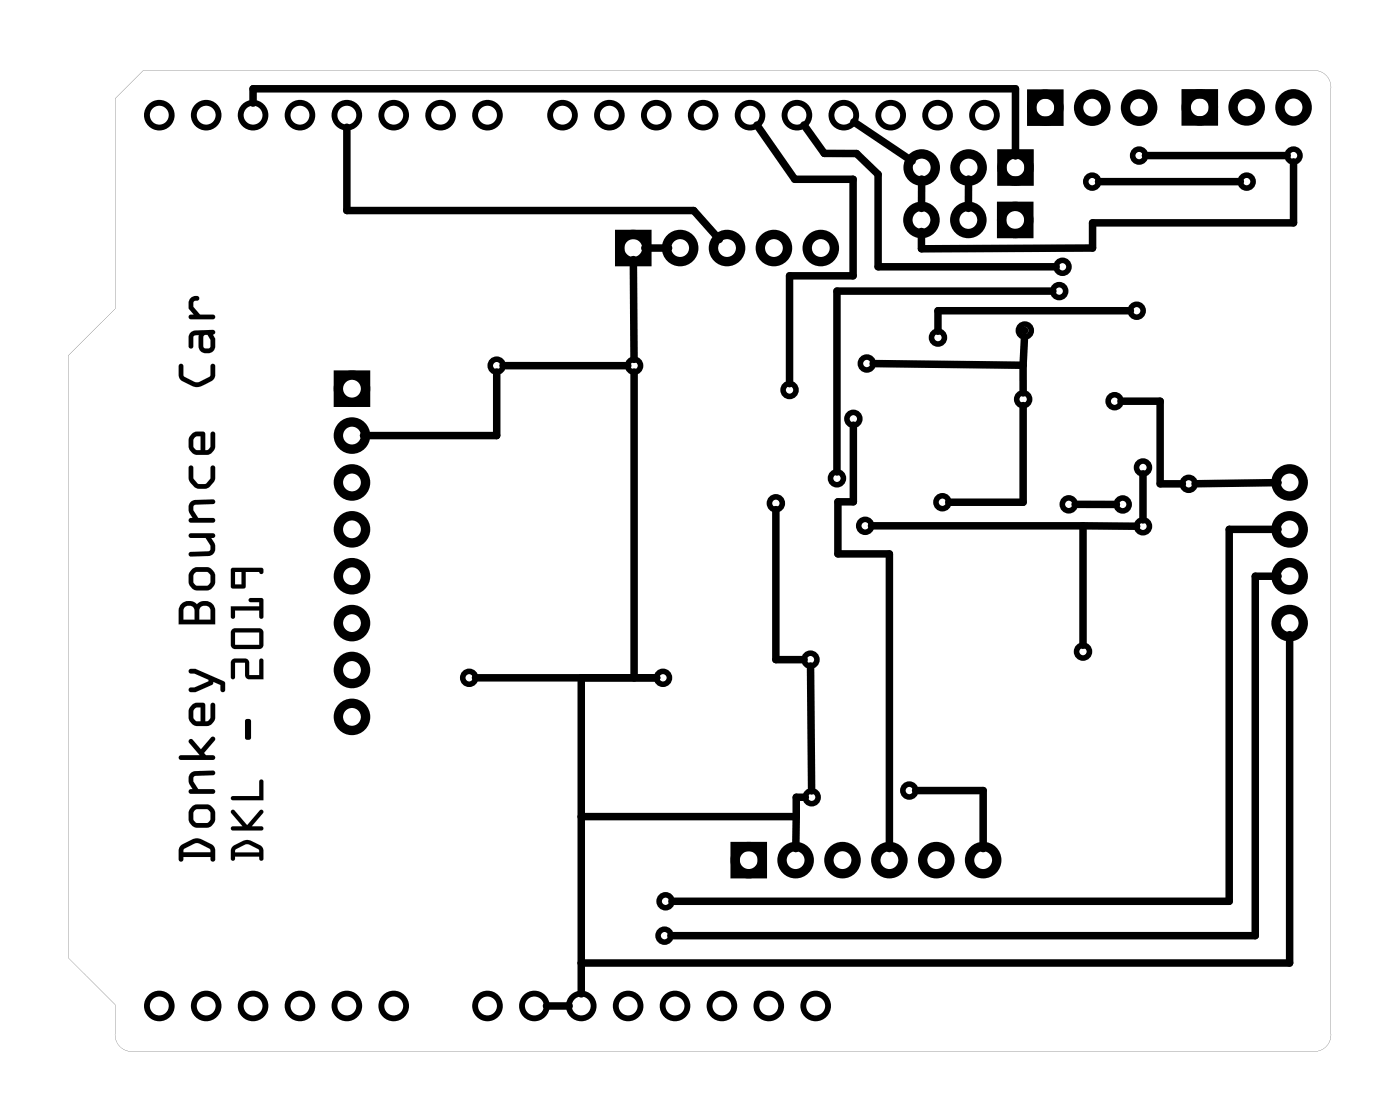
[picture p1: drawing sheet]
<svg xmlns="http://www.w3.org/2000/svg" width="76mm" height="61mm" viewBox="0 0 76 61" stroke-linecap="round" stroke-linejoin="round" font-family="sans-serif">
<g fill="#000">
<path d="M6.2 5.3v11.4l-2.5 2.6v32.6l2.5 2.5v1.6a.89 .89 0 0 0 1 1h63.9a.89 .89 0 0 0 1-1v-51.2a.89 .89 0 0 0-.8-1h-63.5zM6.2 5.3l1.6-1.5h63.3a.89 .89 0 0 1 1 1v51.4a.9 .9 0 0 1-1 .8h-64.1a.9 .9 0 0 1-.8-1v-1.6l-2.5-2.5v-32.6l2.5-2.6z"/>
<path d="M9.8 45.8a1.17 1.17 0 0 1 1.7 0l.1 .2 .1 .6a.13 .13 0 0 1-.2 .1 .13 .13 0 0 1-.1-.1v-.2h-1.5v.2a.13 .13 0 0 1-.1 .1 .13 .13 0 0 1-.1-.1v-.6zM10 46l-.1 .2h1.5l-.1-.2-.6-.3zM10.4 43.7a1.02 1.02 0 0 1 .8-.1h.2l.2 .3 .1 .5-.2 .3a1.05 1.05 0 0 1-.9 .1l-.2-.1a.64 .64 0 0 1-.2-.7zM10.5 43.9v.5l.1 .2h.6l.2-.1v-.5l-.1-.2h-.6zM10.3 41.9l.3-.1 .9-.1a.14 .14 0 0 1 .2 .2 .13 .13 0 0 1-.2 .1h-.9l-.1 .2v.1l.2 .5h.8a.13 .13 0 0 1 .2 .1 .13 .13 0 0 1-.2 .1h-1.2a.13 .13 0 0 1-.1-.1 .13 .13 0 0 1 .1-.1h.1l-.2-.5zM10.3 40.1h.1l.5 .5 .5-.6a.13 .13 0 0 1 .2-.1 .13 .13 0 0 1 0 .2l-.5 .7 .1 .1h.3a.13 .13 0 0 1 .2 .1 .14 .14 0 0 1-.2 .2h-1.7a.13 .13 0 0 1-.1-.2 .13 .13 0 0 1 .1-.1h1l-.6-.7zM10.4 38.2l.3-.1h.4v1h.1l.2-.2v-.7a.13 .13 0 0 1 .1-.1 .13 .13 0 0 1 .2 .1v.7l-.2 .3a1.05 1.05 0 0 1-.9 .1l-.2-.1a.63 .63 0 0 1-.2-.7zM10.5 38.4v.5l.1 .2h.3v-.8zM10.3 36.3l.3-.1 1.5 .7 .1 .5a.13 .13 0 0 1-.1 .1 .13 .13 0 0 1-.2-.1v-.3l-.3-.2-.1 .2-.9 .4h-.3a.13 .13 0 0 1-.1-.1 .13 .13 0 0 1 .1-.2h.2l.8-.3v-.1l-.8-.3h-.2zM9.8 32.7l.5-.1 .4 .1a.57 .57 0 0 1 .6-.1 .57 .57 0 0 1 .4 .5v.7h-2v-.7zM10.9 32.9l-.1 .7h.6l-.1-.7-.2-.1zM10 32.9l-.1 .7h.6v-.7l-.2-.1zM10.4 30.9a1.02 1.02 0 0 1 .8-.2l.2 .1 .2 .3 .1 .5-.2 .3a1.05 1.05 0 0 1-.9 .1l-.2-.2a.64 .64 0 0 1-.2-.6zM10.5 31.1v.5l.1 .1h.6l.2-.1v-.4l-.1-.2h-.6zM10.3 28.9h1.2a.13 .13 0 0 1 .2 .1 .13 .13 0 0 1-.2 .1h-.1a.55 .55 0 0 1 .3 .6 .55 .55 0 0 1-.4 .4l-1 .1a.13 .13 0 0 1-.1-.2 .13 .13 0 0 1 .1-.1h1l.1-.3-.3-.5h-.8zM10.3 27.2l.3-.1h.9a.13 .13 0 0 1 .2 .1 .13 .13 0 0 1-.2 .1h-.9l-.1 .2v.1l.2 .5h.8a.13 .13 0 0 1 .2 .1 .13 .13 0 0 1-.2 .1h-1.2a.13 .13 0 0 1-.1-.1 .13 .13 0 0 1 .1-.1h.1l-.2-.5zM10.3 25.3h.2v.6l.3 .3h.3l.3-.2v-.7a.13 .13 0 0 1 .1-.1 .13 .13 0 0 1 .2 .1v.6a.73 .73 0 0 1-.8 .6 .73 .73 0 0 1-.7-.6zM10.4 23.5l.3-.1h.4v1h.1l.2-.2v-.7a.13 .13 0 0 1 .1-.1 .13 .13 0 0 1 .2 .1v.7l-.2 .3a1.05 1.05 0 0 1-.9 .1l-.2-.1a.63 .63 0 0 1-.2-.7zM10.5 23.7v.5l.1 .2h.3v-.8zM9.7 19.7l.2 .1 .1 .6 .7 .3 .7-.3v-.6a.13 .13 0 0 1 .1-.1 .13 .13 0 0 1 .2 .1v.5a1.02 1.02 0 0 1-1 .7l-1-.5zM10.3 18l.3-.1h.9a.13 .13 0 0 1 .2 .1 .13 .13 0 0 1-.2 .1l.2 .2v.5a.46 .46 0 0 1-.5 .3 .46 .46 0 0 1-.4-.3v-.6h-.3v.6a.13 .13 0 0 1-.2 .1 .13 .13 0 0 1-.1-.1v-.5zM11 18.2v.6l.3 .1 .1-.5-.2-.3zM10.3 16.1l.3-.1a.14 .14 0 0 1 .2 .2 .14 .14 0 0 1-.2 .1l-.1 .1v.2l.3 .4h.7a.14 .14 0 0 1 .2 .2 .13 .13 0 0 1-.2 .1h-1.2a.13 .13 0 0 1-.1-.1 .13 .13 0 0 1 .1-.2h.2l-.3-.3v-.3z"/>
<path d="M9.8 45.8l.1-.1a1.1 1.1 0 0 1 1.5 0l.2 .3 .1 .6a.13 .13 0 0 1-.2 .1 .13 .13 0 0 1-.1-.1v-.2h-1.5v.2a.13 .13 0 0 1-.1 .1 .13 .13 0 0 1-.1-.1v-.6zM9.8 45.8l-.1 .2v.6a.13 .13 0 0 0 .1 .1 .13 .13 0 0 0 .1-.1v-.2h1.5v.2a.13 .13 0 0 0 .1 .1 .13 .13 0 0 0 .2-.1l-.1-.7-.7-.4-.4-.1zM10 46l-.1 .2h1.5l-.1-.2-.6-.3zM10 46l.7-.3 .6 .3 .1 .2h-1.5zM10.4 43.7a1.02 1.02 0 0 1 .8-.1h.2l.2 .3 .1 .6-.2 .2a1.06 1.06 0 0 1-.9 .1l-.4-.3v-.5zM10.4 43.7l-.2 .4a.66 .66 0 0 0 .2 .7h.2a1.05 1.05 0 0 0 .9-.1l.2-.3-.1-.5-.2-.2-.2-.1a1.02 1.02 0 0 0-.8 .1zM10.5 43.9v.5l.1 .2h.6l.2-.1v-.5l-.1-.2h-.6zM10.5 43.9l.2-.1h.6l.1 .2v.5l-.2 .1h-.6l-.1-.2zM10.3 41.9l.3-.1 .9-.1a.14 .14 0 0 1 .2 .2 .13 .13 0 0 1-.2 .1h-.9l-.1 .2v.1l.2 .5h.8a.13 .13 0 0 1 .2 .1 .13 .13 0 0 1-.2 .1h-1.2a.13 .13 0 0 1-.1-.1 .13 .13 0 0 1 .1-.1h.1l-.2-.5zM10.3 41.9l-.1 .4 .2 .5h-.1a.13 .13 0 0 0-.1 .1 .13 .13 0 0 0 .1 .1h1.2a.13 .13 0 0 0 .2-.1 .13 .13 0 0 0-.2-.1h-.8l-.2-.5v-.1l.1-.2h.9a.13 .13 0 0 0 .2-.1 .14 .14 0 0 0-.2-.2l-.9 .1zM10.3 40.1h.1l.5 .5 .5-.6a.13 .13 0 0 1 .2-.1 .13 .13 0 0 1 .1 .2l-.6 .7 .1 .1h.3a.13 .13 0 0 1 .2 .1 .14 .14 0 0 1-.2 .2h-1.7a.13 .13 0 0 1-.1-.2 .13 .13 0 0 1 .1-.1h1l-.6-.7zM10.3 40.1l-.1 .1 .6 .7h-1a.13 .13 0 0 0-.1 .1 .13 .13 0 0 0 .1 .2h1.7a.14 .14 0 0 0 .2-.2 .13 .13 0 0 0-.2-.1h-.3l-.1-.1 .5-.7a.13 .13 0 0 0 0-.2 .13 .13 0 0 0-.2 .1l-.5 .6-.5-.5zM10.4 38.2l.3-.1h.4v1l.3-.2v-.7a.13 .13 0 0 1 .1-.1 .13 .13 0 0 1 .2 .1v.7l-.2 .3a1.06 1.06 0 0 1-.9 .1l-.4-.3v-.5zM10.4 38.2l-.2 .3a.66 .66 0 0 0 .2 .8h.2a1.05 1.05 0 0 0 .9-.1l.2-.3v-.7a.13 .13 0 0 0-.2-.1 .13 .13 0 0 0-.1 .1v.7l-.2 .2h-.1v-1h-.4zM10.5 38.4v.5l.1 .2h.3v-.8zM10.5 38.4l.4-.1v.8h-.3l-.1-.2zM10.3 36.3l.3-.1 1.5 .7 .1 .5a.13 .13 0 0 1-.1 .1 .13 .13 0 0 1-.2-.1v-.3l-.3-.2-.1 .2-.9 .4h-.3a.13 .13 0 0 1-.1-.1 .13 .13 0 0 1 .1-.2h.2l.8-.3v-.1l-.8-.3h-.2zM10.3 36.3v.2h.2l.8 .3v.1l-.8 .3h-.2a.13 .13 0 0 0-.1 .2 .13 .13 0 0 0 .1 .1h.3l.9-.4 .1-.2 .3 .2v.3a.13 .13 0 0 0 .2 .1 .13 .13 0 0 0 .1-.1l-.1-.5-1.5-.7zM9.8 32.7l.5-.1 .4 .1a.58 .58 0 0 1 .6-.1 .58 .58 0 0 1 .4 .5v.7h-2v-.7zM9.8 32.7l-.1 .4v.7h2v-.7a.57 .57 0 0 0-.4-.5 .57 .57 0 0 0-.6 .1l-.4-.1zM10.9 32.9l-.1 .7h.6l-.1-.7-.2-.1zM10.9 32.9l.2-.1 .2 .1 .1 .7h-.6zM10 32.9l-.1 .7h.6v-.7l-.3-.1zM10 32.9l.3-.1 .2 .1v.7h-.6zM10.4 30.9a1.02 1.02 0 0 1 .8-.2l.2 .1 .2 .3 .1 .5-.2 .3a1.06 1.06 0 0 1-.9 .1l-.4-.3v-.6zM10.4 30.9l-.2 .3a.66 .66 0 0 0 .2 .7l.2 .1a1.05 1.05 0 0 0 .9-.1l.2-.3-.1-.5-.2-.3-.2-.1a1.02 1.02 0 0 0-.8 .2zM10.5 31.1v.5l.1 .1h.6l.2-.1v-.4l-.1-.2h-.6zM10.5 31.1l.2-.1h.6l.1 .2v.4l-.2 .1h-.6l-.1-.1zM10.3 28.9h1.2a.13 .13 0 0 1 .2 .1 .13 .13 0 0 1-.2 .1h-.1a.57 .57 0 0 1-.1 1l-1 .1a.13 .13 0 0 1-.1-.2 .13 .13 0 0 1 .1-.1h1l.1-.3-.3-.5h-.8zM10.3 28.9v.2h.8l.3 .5-.1 .3h-1a.13 .13 0 0 0-.1 .1 .13 .13 0 0 0 .1 .2l1-.1a.46 .46 0 0 0 .3-.7l-.2-.3h.1a.13 .13 0 0 0 .2-.1 .13 .13 0 0 0-.2-.1zM10.3 27.2l.3-.1h.9a.13 .13 0 0 1 .2 .1 .13 .13 0 0 1-.2 .1h-.9l-.1 .2v.1l.2 .5h.8a.13 .13 0 0 1 .2 .1 .13 .13 0 0 1-.2 .1h-1.2a.13 .13 0 0 1-.1-.1 .13 .13 0 0 1 .1-.1h.1l-.2-.5zM10.3 27.2l-.1 .4 .2 .5h-.1a.13 .13 0 0 0-.1 .1 .13 .13 0 0 0 .1 .1h1.2a.13 .13 0 0 0 .2-.1 .13 .13 0 0 0-.2-.1h-.8l-.2-.5v-.1l.1-.2h.9a.13 .13 0 0 0 .2-.1 .13 .13 0 0 0-.2-.1h-.9zM10.3 25.3h.2v.6l.3 .3h.3l.3-.2v-.7a.13 .13 0 0 1 .1-.1 .13 .13 0 0 1 .2 .1v.6l-.1 .2a.74 .74 0 0 1-.8 .4 .74 .74 0 0 1-.6-.5zM10.3 25.3l-.1 .7 .3 .3a.74 .74 0 0 0 .9 0l.2-.3 .1-.7a.13 .13 0 0 0-.2-.1 .13 .13 0 0 0-.1 .1v.7l-.3 .2h-.3l-.3-.3v-.6zM10.4 23.5l.3-.1h.4v1l.3-.2v-.7a.13 .13 0 0 1 .1-.1 .13 .13 0 0 1 .2 .1v.7l-.2 .3a1.06 1.06 0 0 1-.9 .1l-.4-.3v-.5zM10.4 23.5l-.2 .4a.66 .66 0 0 0 .2 .7h.2a1.05 1.05 0 0 0 .9-.1l.2-.3v-.7a.13 .13 0 0 0-.2-.1 .13 .13 0 0 0-.1 .1v.7l-.2 .2h-.1v-1h-.4zM10.5 23.7v.5l.1 .2h.3v-.8zM10.5 23.7l.4-.1v.8h-.3l-.1-.2zM9.7 19.7l.2 .1 .1 .6 .7 .3 .7-.3v-.6a.13 .13 0 0 1 .1-.1 .13 .13 0 0 1 .2 .1l-.1 .7-.8 .5a1.14 1.14 0 0 1-.9-.3l-.2-.3zM9.7 19.7v.8l.7 .4a1.16 1.16 0 0 0 1.3-.6v-.5a.13 .13 0 0 0-.2-.1 .13 .13 0 0 0-.1 .1v.6l-.7 .3-.7-.3-.1-.6zM10.3 18l.3-.1h.9a.13 .13 0 0 1 .2 .1 .13 .13 0 0 1-.2 .1l.2 .2v.5a.46 .46 0 0 1-.5 .3 .46 .46 0 0 1-.4-.3v-.6h-.3v.6a.13 .13 0 0 1-.2 .1 .13 .13 0 0 1-.1-.1v-.5zM10.3 18l-.1 .3v.5a.13 .13 0 0 0 .1 .1 .13 .13 0 0 0 .2-.1v-.6h.3v.6a.46 .46 0 0 0 .4 .3 .46 .46 0 0 0 .5-.3v-.5l-.2-.2a.13 .13 0 0 0 .2-.1 .13 .13 0 0 0-.2-.1h-.9zM11 18.2v.6l.3 .1 .1-.5-.2-.3zM11 18.2l.2-.1 .2 .3-.1 .5-.3-.1zM10.3 16.1l.3-.1a.14 .14 0 0 1 .2 .2 .14 .14 0 0 1-.2 .1l-.1 .1v.2l.3 .4h.7a.14 .14 0 0 1 .2 .2 .13 .13 0 0 1-.2 .1h-1.2a.13 .13 0 0 1-.1-.1 .13 .13 0 0 1 .1-.2h.2l-.3-.3v-.3zM10.3 16.1l-.1 .3v.3l.3 .3h-.2a.13 .13 0 0 0-.1 .2 .13 .13 0 0 0 .1 .1h1.2a.13 .13 0 0 0 .2-.1 .14 .14 0 0 0-.2-.2h-.7l-.3-.4v-.3a.19 .19 0 0 0 .2 0 .19 .19 0 0 0 .1-.2l-.2-.1z"/>
<path d="M12.6 45.8a1.05 1.05 0 0 1 1.6 0l.1 .2v.5a.11 .11 0 0 1-.1 .1 .11 .11 0 0 1-.2-.1v-.1h-1.3v.1a.11 .11 0 0 1-.1 .1 .11 .11 0 0 1-.1-.1v-.5zM12.7 46v.2h1.3v-.2l-.6-.3zM12.5 43.9h.2l.7 .8 .7-.8a.11 .11 0 0 1 .1 0 .11 .11 0 0 1 0 .2l-.6 .7h.6a.11 .11 0 0 1 .1 .1 .11 .11 0 0 1-.1 .1h-1.6a.11 .11 0 0 1-.1-.1 .11 .11 0 0 1 .1-.1h.5l-.6-.7zM12.5 43.2l1.5-.1v-.8a.11 .11 0 0 1 .2-.1 .11 .11 0 0 1 .1 .1v1.1h-1.7l-.1-.1zM13.3 39h.3v1a.17 .17 0 0 1-.2 .1 .17 .17 0 0 1-.1-.1zM12.6 35.7h.1h.7l.1 .9h.5v-.8a.11 .11 0 0 1 .2-.1 .11 .11 0 0 1 .1 .1v1l-1-.1v-.8h-.6v.8a.11 .11 0 0 1-.1 .1 .11 .11 0 0 1-.1-.1zM12.6 34.1l.1-.1 1.4 .1 .2 .2v.7l-.3 .2-1.4-.1-.1-.2zM12.7 34.3v.6h1.3v-.6zM12.5 32.8h1.5v-.2h-.4a.11 .11 0 0 1-.1-.1 .11 .11 0 0 1 .1-.1l.7 .1v.9a.11 .11 0 0 1-.1 .1 .11 .11 0 0 1-.2-.1v-.3h-1.3v.3a.11 .11 0 0 1-.1 .1 .11 .11 0 0 1-.1-.1zM12.5 30.8h1.7h.1v.2a.11 .11 0 0 1-.1 .1 .11 .11 0 0 1-.2-.1h-.7v.9h-.7l-.1-.1zM12.7 31v.7h.4v-.7z"/>
<path d="M12.6 45.8h.1a.98 .98 0 0 1 1.4 0l.2 .2v.5a.12 .12 0 0 1-.1 .1 .12 .12 0 0 1-.2-.1v-.1h-1.3v.1a.12 .12 0 0 1-.1 .1 .12 .12 0 0 1-.1-.1v-.5zM12.6 45.8l-.1 .2v.5a.11 .11 0 0 0 .1 .1 .11 .11 0 0 0 .1-.1v-.1h1.3v.1a.11 .11 0 0 0 .2 .1 .11 .11 0 0 0 .1-.1l-.1-.6-.6-.3-.3-.1zM12.8 46l-.1 .2h1.3v-.2l-.6-.3zM12.7 46l.7-.3 .6 .3v.2h-1.3zM12.5 43.9h.2l.7 .8 .7-.8a.12 .12 0 0 1 .1 0 .12 .12 0 0 1 0 .2l-.6 .7h.6a.12 .12 0 0 1 .1 .1 .12 .12 0 0 1-.1 .1h-1.6a.12 .12 0 0 1-.1-.1 .12 .12 0 0 1 .1-.1h.5l-.6-.7zM12.5 43.9v.2l.6 .7h-.5a.11 .11 0 0 0-.1 .1 .11 .11 0 0 0 .1 .1h1.6a.11 .11 0 0 0 .1-.1 .11 .11 0 0 0-.1-.1h-.6l.6-.7a.11 .11 0 0 0 0-.2 .11 .11 0 0 0-.1 0l-.7 .8-.7-.8zM12.5 43.2l1.5-.1v-.8a.12 .12 0 0 1 .2-.1 .12 .12 0 0 1 .1 .1v1.1h-1.7l-.1-.1zM12.5 43.2v.1l.1 .1h1.7v-1.1a.11 .11 0 0 0-.1-.1 .11 .11 0 0 0-.2 .1v.8zM13.3 39h.3v1a.17 .17 0 0 1-.2 .1 .17 .17 0 0 1-.1-.1zM13.3 39v1a.17 .17 0 0 0 .1 .1 .17 .17 0 0 0 .2-.1v-1zM12.6 35.7h.1h.7l.1 .9h.5v-.8a.12 .12 0 0 1 .2-.1 .12 .12 0 0 1 .1 .1v1l-1-.1v-.8h-.6v.8a.12 .12 0 0 1-.1 .1 .12 .12 0 0 1-.1-.1zM12.6 35.7l-.1 1a.11 .11 0 0 0 .1 .1 .11 .11 0 0 0 .1-.1v-.8h.6v.8l1 .1v-1a.11 .11 0 0 0-.1-.1 .11 .11 0 0 0-.2 .1v.8h-.5l-.1-.9h-.7zM12.6 34.1l.1-.1 1.4 .1 .2 .2v.7l-.3 .2-1.4-.1-.1-.2zM12.6 34.1l-.1 .8 .1 .2 1.4 .1 .3-.2v-.7l-.2-.2-1.4-.1zM12.7 34.3v.6h1.3v-.6zM12.7 34.3h1.3v.6h-1.3zM12.5 32.8h1.5v-.2h-.4a.12 .12 0 0 1-.1-.1 .12 .12 0 0 1 .1-.1h.6l.1 1a.12 .12 0 0 1-.1 .1 .12 .12 0 0 1-.2-.1v-.3h-1.3v.3a.12 .12 0 0 1-.1 .1 .12 .12 0 0 1-.1-.1zM12.5 32.8v.6a.11 .11 0 0 0 .1 .1 .11 .11 0 0 0 .1-.1v-.3h1.3v.3a.11 .11 0 0 0 .2 .1 .11 .11 0 0 0 .1-.1v-.9l-.7-.1a.11 .11 0 0 0-.1 .1 .11 .11 0 0 0 .1 .1h.4v.2zM12.5 30.8h1.7h.1v.2a.12 .12 0 0 1-.1 .1 .12 .12 0 0 1-.2-.1h-.7v.9h-.7l-.1-.1zM12.5 30.8v1l.1 .1h.7v-.9h.7a.11 .11 0 0 0 .2 .1 .11 .11 0 0 0 .1-.1v-.2h-.1zM12.7 31v.7h.4v-.7zM12.7 31h.4v.7h-.4z"/>
<circle cx="55.5" cy="17.9" r=".2"/>
</g>
<g fill="none" stroke="#000" stroke-width=".51">
<path d="M33.6 12.7h1.4v1.5h-1.4zM54.3 11.2h1.4v1.5h-1.4zM54.3 8.3h1.5v1.5h-1.5zM55.9 5.1h1.5v1.5h-1.5zM64.3 5.1h1.4v1.5h-1.4zM39.8 45.9h1.5v1.4h-1.5z"/>
<circle cx="34.3" cy="13.4" r=".74"/>
<circle cx="36.8" cy="13.4" r=".74"/>
<circle cx="39.4" cy="13.4" r=".74"/>
<circle cx="41.9" cy="13.4" r=".74"/>
<circle cx="44.5" cy="13.4" r=".74"/>
<circle cx="49.9" cy="11.9" r=".74"/>
<circle cx="49.9" cy="9.1" r=".74"/>
<circle cx="52.5" cy="11.9" r=".74"/>
<circle cx="52.5" cy="9.1" r=".74"/>
<circle cx="55" cy="11.9" r=".74"/>
<circle cx="55" cy="9.1" r=".74"/>
<circle cx="56.6" cy="5.8" r=".74"/>
<circle cx="59.2" cy="5.8" r=".74"/>
<circle cx="61.7" cy="5.8" r=".74"/>
<circle cx="65" cy="5.8" r=".74"/>
<circle cx="67.5" cy="5.8" r=".74"/>
<circle cx="70.1" cy="5.8" r=".74"/>
<circle cx="19.1" cy="23.6" r=".74"/>
<circle cx="19.1" cy="21.1" r=".74"/>
<circle cx="19.1" cy="28.7" r=".74"/>
<circle cx="19.1" cy="26.1" r=".74"/>
<circle cx="19.1" cy="31.2" r=".74"/>
<circle cx="19.1" cy="36.3" r=".74"/>
<circle cx="19.1" cy="33.8" r=".74"/>
<circle cx="19.1" cy="38.8" r=".74"/>
<circle cx="69.9" cy="33.8" r=".74"/>
<circle cx="69.9" cy="31.2" r=".74"/>
<circle cx="69.9" cy="28.7" r=".74"/>
<circle cx="69.9" cy="26.1" r=".74"/>
<circle cx="40.6" cy="46.6" r=".74"/>
<circle cx="43.1" cy="46.6" r=".74"/>
<circle cx="45.6" cy="46.6" r=".74"/>
<circle cx="48.2" cy="46.6" r=".74"/>
<circle cx="50.7" cy="46.6" r=".74"/>
<circle cx="53.3" cy="46.6" r=".74"/>
</g>
<g fill="none" stroke="#000" stroke-width=".32">
<circle cx="8.6" cy="6.2" r=".67"/>
<circle cx="11.2" cy="6.2" r=".67"/>
<circle cx="13.7" cy="6.2" r=".67"/>
<circle cx="16.3" cy="6.2" r=".67"/>
<circle cx="18.8" cy="6.2" r=".67"/>
<circle cx="21.3" cy="6.2" r=".67"/>
<circle cx="23.9" cy="6.2" r=".67"/>
<circle cx="26.4" cy="6.2" r=".67"/>
<circle cx="30.5" cy="6.2" r=".67"/>
<circle cx="33" cy="6.2" r=".67"/>
<circle cx="35.6" cy="6.2" r=".67"/>
<circle cx="38.1" cy="6.2" r=".67"/>
<circle cx="40.6" cy="6.2" r=".67"/>
<circle cx="43.2" cy="6.2" r=".67"/>
<circle cx="45.7" cy="6.2" r=".67"/>
<circle cx="48.3" cy="6.2" r=".67"/>
<circle cx="50.8" cy="6.2" r=".67"/>
<circle cx="53.3" cy="6.2" r=".67"/>
<circle cx="8.6" cy="54.5" r=".67"/>
<circle cx="11.2" cy="54.5" r=".67"/>
<circle cx="13.7" cy="54.5" r=".67"/>
<circle cx="16.3" cy="54.5" r=".67"/>
<circle cx="18.8" cy="54.5" r=".67"/>
<circle cx="21.3" cy="54.5" r=".67"/>
<circle cx="26.4" cy="54.5" r=".67"/>
<circle cx="29" cy="54.5" r=".67"/>
<circle cx="31.5" cy="54.5" r=".67"/>
<circle cx="34" cy="54.5" r=".67"/>
<circle cx="36.6" cy="54.5" r=".67"/>
<circle cx="39.1" cy="54.5" r=".67"/>
<circle cx="41.7" cy="54.5" r=".67"/>
<circle cx="44.2" cy="54.5" r=".67"/>
</g>
<g fill="none" stroke="#000" stroke-width=".41">
<path d="M13.7 5.6v-.8h41.3v3.7M18.8 6.9v4.5h18.8l1.4 1.6M27.3 19.8h6.7M34.3 14.1l.1 5.4M34.9 13.4h1.3M41 6.8l2.1 2.9h3.1v5.2h-3.4v5.9M43.6 6.8l1.1 1.5h1.7l1.2 1.1v5.1h9.6M46.3 6.6l3.1 2.1M47.3 19.7l8.1 .1M49.9 9.7v1.6M52.5 9.7v1.6M55.4 19.8v1.5"/>
<path d="M55.5 18.2l-.1 1.6M57 15.8h-11.7v9.8M59.5 9.8h7.7M61.2 16.8h-10.4v1.1M62.1 8.4h7.6M70.1 8.8v3.3h-10.9v1.3l-9.3 .1v-1M18.3 20.3h1.6v1.5h-1.6zM25.8 36.7h9.8M26.9 20.2v3.4h-7.2M31.5 36.7v17.1M34.4 20.2v16.5M42 27.6v8.1h1.6"/>
<path d="M43.9 36.1l.1 6.8M46.2 23v4.2h-.8v2.8h2.8v16M47.2 28.5h11.5M55.4 22v5.2h-4M58.2 27.3h2.3M58.7 28.5h2.9M58.7 28.5v6.5M60.7 21.7h2.2v4.5h1.2M61.9 25.7v2.5M69.2 26.1l-4.5 .1M69.2 31.2h-1.2v19.5h-31.7M69.2 28.7h-2.6v20.1h-30.2"/>
<path d="M69.9 34.4v17.8h-38.4M29.6 54.5h1.2M31.5 44.2h11.6M43.1 44.2v1.8M43.6 43.2h-.5v1M49.6 42.8h3.7v3.2"/>
</g>
<g fill="none" stroke="#000" stroke-width=".3">
<circle cx="26.9" cy="19.8" r=".35"/>
<circle cx="34.4" cy="19.8" r=".35"/>
<circle cx="47" cy="19.7" r=".35"/>
<circle cx="50.8" cy="18.3" r=".35"/>
<circle cx="55.5" cy="17.9" r=".35"/>
<circle cx="57.4" cy="15.8" r=".35"/>
<circle cx="57.6" cy="14.5" r=".35"/>
<circle cx="59.2" cy="9.8" r=".35"/>
<circle cx="61.6" cy="16.8" r=".35"/>
<circle cx="61.7" cy="8.4" r=".35"/>
<circle cx="67.5" cy="9.8" r=".35"/>
<circle cx="70.1" cy="8.4" r=".35"/>
<circle cx="25.4" cy="36.7" r=".35"/>
<circle cx="35.9" cy="36.7" r=".35"/>
<circle cx="42" cy="27.3" r=".35"/>
<circle cx="42.8" cy="21.1" r=".35"/>
<circle cx="43.9" cy="35.7" r=".35"/>
<circle cx="45.3" cy="25.9" r=".35"/>
<circle cx="46.2" cy="22.7" r=".35"/>
<circle cx="46.9" cy="28.5" r=".35"/>
<circle cx="51.1" cy="27.2" r=".35"/>
<circle cx="55.4" cy="21.6" r=".35"/>
<circle cx="57.9" cy="27.3" r=".35"/>
<circle cx="58.7" cy="35.3" r=".35"/>
<circle cx="60.4" cy="21.7" r=".35"/>
<circle cx="60.8" cy="27.3" r=".35"/>
<circle cx="61.9" cy="25.3" r=".35"/>
<circle cx="61.9" cy="28.5" r=".35"/>
<circle cx="64.4" cy="26.2" r=".35"/>
<circle cx="36" cy="50.7" r=".35"/>
<circle cx="36.1" cy="48.8" r=".35"/>
<circle cx="44" cy="43.2" r=".35"/>
<circle cx="49.3" cy="42.8" r=".35"/>
</g>
</svg>
